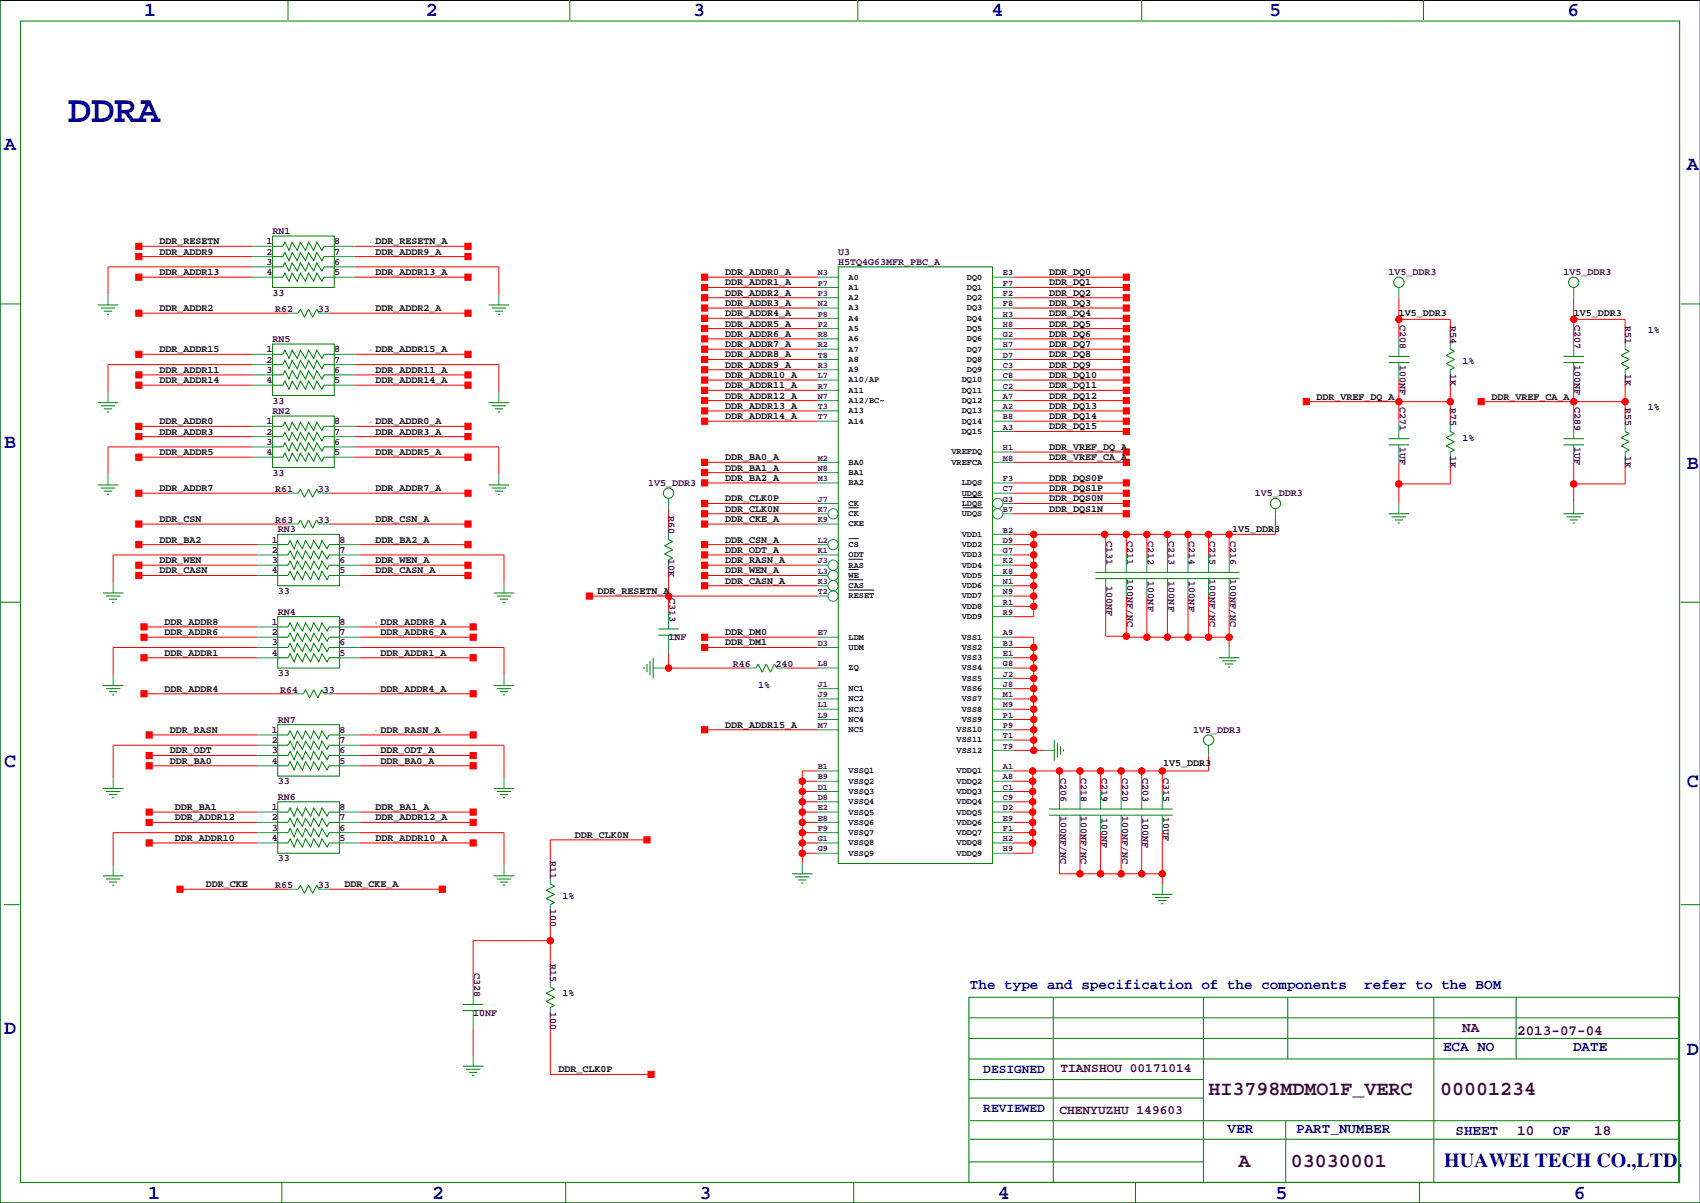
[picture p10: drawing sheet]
<svg xmlns="http://www.w3.org/2000/svg" width="420mm" height="297mm" viewBox="0 0 420 297" stroke-linecap="round" stroke-linejoin="round" font-family="sans-serif">
<defs><g id="words">
<text font-size="9.5" fill="#0000a0" x="16.8" y="30.2">DDRA</text>
<g font-size="4.9" fill="#0000a0">
<text x="35.6" y="3.9">1</text>
<text x="105.2" y="3.9">2</text>
<text x="171.2" y="3.9">3</text>
<text x="244.9" y="3.9">4</text>
<text x="313.4" y="3.9">5</text>
<text x="387.1" y="3.9">6</text>
<text x="1" y="36.9">A</text>
<text x="416.6" y="42">A</text>
<text x="1" y="110.6">B</text>
<text x="416.6" y="115.7">B</text>
<text x="1" y="189.3">C</text>
<text x="416.6" y="194.4">C</text>
<text x="1" y="255.4">D</text>
<text x="416.6" y="260.5">D</text>
<text x="356.6" y="288">HUAWEI TECH CO.,LTD.</text>
<text x="36.6" y="296">1</text>
<text x="106.7" y="296">2</text>
<text x="172.7" y="296">3</text>
<text x="246.4" y="296">4</text>
<text x="315" y="296">5</text>
<text x="388.6" y="296">6</text>
</g>
<g font-size="4.9" fill="#400040">
<text x="298.5" y="270.5">HI3798MDMO1F_VERC</text>
<text x="355.6" y="270.5">00001234</text>
<text x="305.9" y="288.3">A</text>
<text x="318.8" y="288.3">03030001</text>
</g>
<g font-size="3.5" fill="#0000a0">
<text x="239.5" y="244.2">The type and specification of the components</text>
<text x="336.9" y="244.2">refer to the BOM</text>
<text x="356.4" y="259.4">ECA NO</text>
<text x="388.5" y="259.4">DATE</text>
<text x="303.1" y="279.7">VER</text>
<text x="320.1" y="279.7">PART_NUMBER</text>
<text x="359.4" y="280.3">SHEET</text>
<text x="383.5" y="280.3">OF</text>
</g>
<g font-size="3.5" fill="#400040">
<text x="361.1" y="254.9">NA</text>
<text x="374.6" y="255.7">2013-07-04</text>
<text x="374.6" y="280.3">10</text>
<text x="393.7" y="280.3">18</text>
</g>
<g font-size="3.2" fill="#0000a0">
<text x="242.8" y="264.9">DESIGNED</text>
<text x="242.8" y="274.5">REVIEWED</text>
</g>
<g font-size="3.2" fill="#400040">
<text x="261.9" y="264.7">TIANSHOU 00171014</text>
<text x="261.6" y="275.1">CHENYUZHU 149603</text>
</g>
<g font-size="2.5" fill="#400040">
<text x="67.3" y="57.8">RN1</text>
<text x="65.8" y="60.3">1</text>
<text x="65.8" y="62.9">2</text>
<text x="65.8" y="65.4">3</text>
<text x="82.5" y="65.4">6</text>
<text x="82.5" y="62.9">7</text>
<text x="82.5" y="60.3">8</text>
<text x="207" y="62.9">U3</text>
<text x="207" y="65.4">H5TQ4G63MFR_PBC_A</text>
<text x="65.8" y="67.9">4</text>
<text x="82.5" y="67.9">5</text>
<text x="342.9" y="67.9">1V5_DDR3</text>
<text x="386.1" y="67.9">1V5_DDR3</text>
<text x="67.3" y="73">33</text>
<text x="67.9" y="77.1">R62</text>
<text x="78.5" y="77.1">33</text>
<text x="345.7" y="80.3" transform="rotate(90 345.7 80.3)">C208</text>
<text x="358.1" y="80.5" transform="rotate(90 358.1 80.5)">R54</text>
<text x="388.8" y="80.3" transform="rotate(90 388.8 80.3)">C207</text>
<text x="401.3" y="80.5" transform="rotate(90 401.3 80.5)">R51</text>
<text x="65.8" y="87">1</text>
<text x="65.8" y="89.5">2</text>
<text x="67.3" y="84.4">RN5</text>
<text x="82.5" y="89.5">7</text>
<text x="82.5" y="87">8</text>
<text x="65.8" y="92.1">3</text>
<text x="65.8" y="94.6">4</text>
<text x="82.5" y="94.6">5</text>
<text x="82.5" y="92.1">6</text>
<text x="345.7" y="90.2" transform="rotate(90 345.7 90.2)">100NF</text>
<text x="358.1" y="92.3" transform="rotate(90 358.1 92.3)">1K</text>
<text x="388.8" y="90.2" transform="rotate(90 388.8 90.2)">100NF</text>
<text x="401.3" y="92.3" transform="rotate(90 401.3 92.3)">1K</text>
<text x="67.3" y="99.7">33</text>
<text x="345.7" y="100.6" transform="rotate(90 345.7 100.6)">C271</text>
<text x="358.1" y="100.8" transform="rotate(90 358.1 100.8)">R75</text>
<text x="388.8" y="100.6" transform="rotate(90 388.8 100.6)">C289</text>
<text x="401.3" y="100.8" transform="rotate(90 401.3 100.8)">R55</text>
<text x="65.8" y="104.8">1</text>
<text x="65.8" y="107.3">2</text>
<text x="67.3" y="102.2">RN2</text>
<text x="82.5" y="107.3">7</text>
<text x="82.5" y="104.8">8</text>
<text x="65.8" y="109.8">3</text>
<text x="65.8" y="112.4">4</text>
<text x="82.5" y="112.4">5</text>
<text x="82.5" y="109.8">6</text>
<text x="345.7" y="110.3" transform="rotate(90 345.7 110.3)">1UF</text>
<text x="358.1" y="112.6" transform="rotate(90 358.1 112.6)">1K</text>
<text x="388.8" y="110.3" transform="rotate(90 388.8 110.3)">1UF</text>
<text x="401.3" y="112.6" transform="rotate(90 401.3 112.6)">1K</text>
<text x="67.3" y="117.5">33</text>
<text x="67.9" y="121.5">R61</text>
<text x="78.5" y="121.5">33</text>
<text x="160" y="120">1V5_DDR3</text>
<text x="309.9" y="122.5">1V5_DDR3</text>
<text x="67.9" y="129.1">R63</text>
<text x="68.6" y="131.4">RN3</text>
<text x="78.5" y="129.1">33</text>
<text x="165.1" y="127.5" transform="rotate(90 165.1 127.5)">R60</text>
<text x="67.1" y="134">1</text>
<text x="67.1" y="136.5">2</text>
<text x="83.8" y="136.5">7</text>
<text x="83.8" y="134">8</text>
<text x="273.3" y="133.6" transform="rotate(90 273.3 133.6)">C131</text>
<text x="278.4" y="133.6" transform="rotate(90 278.4 133.6)">C211</text>
<text x="283.4" y="133.6" transform="rotate(90 283.4 133.6)">C212</text>
<text x="288.5" y="133.6" transform="rotate(90 288.5 133.6)">C213</text>
<text x="293.6" y="133.6" transform="rotate(90 293.6 133.6)">C214</text>
<text x="298.7" y="133.6" transform="rotate(90 298.7 133.6)">C215</text>
<text x="303.8" y="133.6" transform="rotate(90 303.8 133.6)">C216</text>
<text x="67.1" y="139.1">3</text>
<text x="67.1" y="141.6">4</text>
<text x="83.8" y="141.6">5</text>
<text x="83.8" y="139.1">6</text>
<text x="165.1" y="138" transform="rotate(90 165.1 138)">10K</text>
<text x="278.4" y="142.9" transform="rotate(90 278.4 142.9)">100NF/NC</text>
<text x="283.4" y="143.6" transform="rotate(90 283.4 143.6)">100NF</text>
<text x="288.5" y="143.6" transform="rotate(90 288.5 143.6)">100NF</text>
<text x="293.6" y="143.6" transform="rotate(90 293.6 143.6)">100NF</text>
<text x="298.7" y="142.9" transform="rotate(90 298.7 142.9)">100NF/NC</text>
<text x="303.8" y="142.9" transform="rotate(90 303.8 142.9)">100NF/NC</text>
<text x="68.6" y="146.7">33</text>
<text x="165.3" y="147.6" transform="rotate(90 165.3 147.6)">C313</text>
<text x="273.3" y="144.6" transform="rotate(90 273.3 144.6)">100NF</text>
<text x="67.1" y="154.3">1</text>
<text x="68.6" y="151.8">RN4</text>
<text x="83.8" y="154.3">8</text>
<text x="67.1" y="156.8">2</text>
<text x="67.1" y="159.4">3</text>
<text x="67.1" y="161.9">4</text>
<text x="83.8" y="161.9">5</text>
<text x="83.8" y="159.4">6</text>
<text x="83.8" y="156.8">7</text>
<text x="165.1" y="158.1">1NF</text>
<text x="68.6" y="167">33</text>
<text x="181" y="164.7">R46</text>
<text x="191.5" y="164.7">240</text>
<text x="69.2" y="171.1">R64</text>
<text x="79.8" y="171.1">33</text>
<text x="68.6" y="178.4">RN7</text>
<text x="67.1" y="183.5">2</text>
<text x="67.1" y="181">1</text>
<text x="83.8" y="181">8</text>
<text x="83.8" y="183.5">7</text>
<text x="294.6" y="181">1V5_DDR3</text>
<text x="67.1" y="188.6">4</text>
<text x="67.1" y="186">3</text>
<text x="83.8" y="186">6</text>
<text x="83.8" y="188.6">5</text>
<text x="68.6" y="197.5">RN6</text>
<text x="68.6" y="193.7">33</text>
<text x="261.8" y="192.1" transform="rotate(90 261.8 192.1)">C206</text>
<text x="266.9" y="192.1" transform="rotate(90 266.9 192.1)">C218</text>
<text x="272" y="192.1" transform="rotate(90 272 192.1)">C219</text>
<text x="277.1" y="192.1" transform="rotate(90 277.1 192.1)">C220</text>
<text x="282.2" y="192.1" transform="rotate(90 282.2 192.1)">C203</text>
<text x="287.2" y="192.1" transform="rotate(90 287.2 192.1)">C315</text>
<text x="67.1" y="200">1</text>
<text x="67.1" y="202.6">2</text>
<text x="83.8" y="202.6">7</text>
<text x="83.8" y="200">8</text>
<text x="261.8" y="201.4" transform="rotate(90 261.8 201.4)">100NF/NC</text>
<text x="266.9" y="201.4" transform="rotate(90 266.9 201.4)">100NF/NC</text>
<text x="272" y="202" transform="rotate(90 272 202)">100NF</text>
<text x="277.1" y="201.4" transform="rotate(90 277.1 201.4)">100NF/NC</text>
<text x="282.2" y="202" transform="rotate(90 282.2 202)">100NF</text>
<text x="287.2" y="201.8" transform="rotate(90 287.2 201.8)">10UF</text>
<text x="67.1" y="205.1">3</text>
<text x="67.1" y="207.6">4</text>
<text x="83.8" y="207.6">5</text>
<text x="83.8" y="205.1">6</text>
<text x="68.6" y="212.7">33</text>
<text x="135.9" y="212.6" transform="rotate(90 135.9 212.6)">R11</text>
<text x="67.9" y="219.3">R65</text>
<text x="78.5" y="219.3">33</text>
<text x="135.9" y="224.4" transform="rotate(90 135.9 224.4)">100</text>
<text x="135.9" y="238" transform="rotate(90 135.9 238)">R15</text>
<text x="117.1" y="240.3" transform="rotate(90 117.1 240.3)">C328</text>
<text x="116.8" y="250.8">10NF</text>
<text x="135.9" y="249.8" transform="rotate(90 135.9 249.8)">100</text>
</g>
<g font-size="2.5">
<text x="39.4" y="62.9">DDR_ADDR9</text>
<text x="39.4" y="60.3">DDR_RESETN</text>
<text x="92.7" y="62.9">DDR_ADDR9_A</text>
<text x="92.7" y="60.3">DDR_RESETN_A</text>
<text x="39.4" y="67.9">DDR_ADDR13</text>
<text x="92.7" y="67.9">DDR_ADDR13_A</text>
<text x="179.1" y="70.5">DDR_ADDR1_A</text>
<text x="179.1" y="67.9">DDR_ADDR0_A</text>
<text x="259.1" y="70.5">DDR_DQ1</text>
<text x="259.1" y="67.9">DDR_DQ0</text>
<text x="39.4" y="76.8">DDR_ADDR2</text>
<text x="92.7" y="76.8">DDR_ADDR2_A</text>
<text x="179.1" y="75.6">DDR_ADDR3_A</text>
<text x="179.1" y="73">DDR_ADDR2_A</text>
<text x="259.1" y="73">DDR_DQ2</text>
<text x="259.1" y="75.6">DDR_DQ3</text>
<text x="179.1" y="78.1">DDR_ADDR4_A</text>
<text x="179.1" y="80.6">DDR_ADDR5_A</text>
<text x="179.1" y="83.2">DDR_ADDR6_A</text>
<text x="259.1" y="83.2">DDR_DQ6</text>
<text x="259.1" y="80.6">DDR_DQ5</text>
<text x="259.1" y="78.1">DDR_DQ4</text>
<text x="345.4" y="78.1">1V5_DDR3</text>
<text x="388.6" y="78.1">1V5_DDR3</text>
<text x="39.4" y="87">DDR_ADDR15</text>
<text x="92.7" y="87">DDR_ADDR15_A</text>
<text x="179.1" y="85.7">DDR_ADDR7_A</text>
<text x="179.1" y="88.3">DDR_ADDR8_A</text>
<text x="259.1" y="88.3">DDR_DQ8</text>
<text x="259.1" y="85.7">DDR_DQ7</text>
<text x="39.4" y="92.1">DDR_ADDR11</text>
<text x="39.4" y="94.6">DDR_ADDR14</text>
<text x="92.7" y="92.1">DDR_ADDR11_A</text>
<text x="92.7" y="94.6">DDR_ADDR14_A</text>
<text x="179.1" y="95.9">DDR_ADDR11_A</text>
<text x="179.1" y="90.8">DDR_ADDR9_A</text>
<text x="179.1" y="93.3">DDR_ADDR10_A</text>
<text x="259.1" y="90.8">DDR_DQ9</text>
<text x="259.1" y="93.3">DDR_DQ10</text>
<text x="259.1" y="95.9">DDR_DQ11</text>
<text x="179.1" y="98.4">DDR_ADDR12_A</text>
<text x="179.1" y="101">DDR_ADDR13_A</text>
<text x="259.1" y="98.4">DDR_DQ12</text>
<text x="259.1" y="101">DDR_DQ13</text>
<text x="325.1" y="98.7">DDR_VREF_DQ_A</text>
<text x="368.3" y="98.7">DDR_VREF_CA_A</text>
<text x="39.4" y="107.3">DDR_ADDR3</text>
<text x="39.4" y="104.8">DDR_ADDR0</text>
<text x="92.7" y="107.3">DDR_ADDR3_A</text>
<text x="92.7" y="104.8">DDR_ADDR0_A</text>
<text x="179.1" y="103.5">DDR_ADDR14_A</text>
<text x="259.1" y="103.5">DDR_DQ14</text>
<text x="259.1" y="106">DDR_DQ15</text>
<text x="39.4" y="112.4">DDR_ADDR5</text>
<text x="92.7" y="112.4">DDR_ADDR5_A</text>
<text x="179.1" y="113.7">DDR_BA0_A</text>
<text x="259.1" y="111.1">DDR_VREF_DQ_A</text>
<text x="259.1" y="113.7">DDR_VREF_CA_A</text>
<text x="179.1" y="116.2">DDR_BA1_A</text>
<text x="179.1" y="118.7">DDR_BA2_A</text>
<text x="259.1" y="118.7">DDR_DQS0P</text>
<text x="39.4" y="121.3">DDR_ADDR7</text>
<text x="92.7" y="121.3">DDR_ADDR7_A</text>
<text x="179.1" y="123.8">DDR_CLK0P</text>
<text x="259.1" y="123.8">DDR_DQS0N</text>
<text x="259.1" y="121.3">DDR_DQS1P</text>
<text x="39.4" y="128.9">DDR_CSN</text>
<text x="92.7" y="128.9">DDR_CSN_A</text>
<text x="179.1" y="128.9">DDR_CKE_A</text>
<text x="179.1" y="126.4">DDR_CLK0N</text>
<text x="259.1" y="126.4">DDR_DQS1N</text>
<text x="304.3" y="131.4">1V5_DDR3</text>
<text x="39.4" y="134">DDR_BA2</text>
<text x="92.7" y="134">DDR_BA2_A</text>
<text x="179.1" y="136.5">DDR_ODT_A</text>
<text x="179.1" y="134">DDR_CSN_A</text>
<text x="39.4" y="141.6">DDR_CASN</text>
<text x="39.4" y="139.1">DDR_WEN</text>
<text x="92.7" y="141.6">DDR_CASN_A</text>
<text x="92.7" y="139.1">DDR_WEN_A</text>
<text x="179.1" y="139.1">DDR_RASN_A</text>
<text x="179.1" y="141.6">DDR_WEN_A</text>
<text x="147.6" y="146.7">DDR_RESETN_A</text>
<text x="179.1" y="144.1">DDR_CASN_A</text>
<text x="40.6" y="154.3">DDR_ADDR8</text>
<text x="94" y="154.3">DDR_ADDR8_A</text>
<text x="40.6" y="156.8">DDR_ADDR6</text>
<text x="40.6" y="161.9">DDR_ADDR1</text>
<text x="94" y="156.8">DDR_ADDR6_A</text>
<text x="94" y="161.9">DDR_ADDR1_A</text>
<text x="179.1" y="156.8">DDR_DM0</text>
<text x="179.1" y="159.4">DDR_DM1</text>
<text x="40.6" y="170.8">DDR_ADDR4</text>
<text x="94" y="170.8">DDR_ADDR4_A</text>
<text x="179.1" y="179.7">DDR_ADDR15_A</text>
<text x="41.9" y="181">DDR_RASN</text>
<text x="94" y="181">DDR_RASN_A</text>
<text x="41.9" y="186">DDR_ODT</text>
<text x="41.9" y="188.6">DDR_BA0</text>
<text x="94" y="186">DDR_ODT_A</text>
<text x="94" y="188.6">DDR_BA0_A</text>
<text x="287.3" y="189.1">1V5_DDR3</text>
<text x="43.2" y="202.6">DDR_ADDR12</text>
<text x="43.2" y="200">DDR_BA1</text>
<text x="92.7" y="202.6">DDR_ADDR12_A</text>
<text x="92.7" y="200">DDR_BA1_A</text>
<text x="43.2" y="207.6">DDR_ADDR10</text>
<text x="92.7" y="207.6">DDR_ADDR10_A</text>
<text x="142" y="206.9">DDR_CLK0N</text>
<text x="50.8" y="219.1">DDR_CKE</text>
<text x="85.1" y="219.1">DDR_CKE_A</text>
<text x="137.9" y="264.8">DDR_CLK0P</text>
</g>
<g font-size="2.5" fill="#0000a0">
<text x="406.9" y="82.2">1%</text>
<text x="361.2" y="89.8">1%</text>
<text x="406.9" y="101.2">1%</text>
<text x="361.2" y="108.8">1%</text>
<text x="187.2" y="169.8">1%</text>
<text x="138.9" y="221.9">1%</text>
<text x="138.9" y="246">1%</text>
</g>
<g font-size="2.1" fill="#400040">
<text x="201.9" y="70.5">P7</text>
<text x="201.9" y="68">N3</text>
<text x="247.6" y="70.5">F7</text>
<text x="247.6" y="68">E3</text>
<text x="201.9" y="75.6">N2</text>
<text x="201.9" y="73.1">P3</text>
<text x="247.6" y="75.6">F8</text>
<text x="247.6" y="73.1">F2</text>
<text x="201.9" y="83.2">R8</text>
<text x="201.9" y="80.7">P2</text>
<text x="201.9" y="78.2">P8</text>
<text x="247.6" y="83.2">G2</text>
<text x="247.6" y="80.7">H8</text>
<text x="247.6" y="78.2">H3</text>
<text x="201.9" y="88.3">T8</text>
<text x="201.9" y="85.8">R2</text>
<text x="247.6" y="88.3">D7</text>
<text x="247.6" y="85.8">H7</text>
<text x="201.9" y="95.9">R7</text>
<text x="201.9" y="93.4">L7</text>
<text x="201.9" y="90.9">R3</text>
<text x="247.6" y="95.9">C2</text>
<text x="247.6" y="93.4">C8</text>
<text x="247.6" y="90.9">C3</text>
<text x="201.9" y="98.5">N7</text>
<text x="201.9" y="101">T3</text>
<text x="247.6" y="101">A2</text>
<text x="247.6" y="98.5">A7</text>
<text x="201.9" y="103.6">T7</text>
<text x="247.6" y="103.6">B8</text>
<text x="247.6" y="106.1">A3</text>
<text x="201.9" y="113.7">M2</text>
<text x="247.6" y="111.2">H1</text>
<text x="247.6" y="113.7">M8</text>
<text x="201.9" y="118.8">M3</text>
<text x="201.9" y="116.3">N8</text>
<text x="247.6" y="118.8">F3</text>
<text x="201.9" y="123.9">J7</text>
<text x="247.6" y="121.3">C7</text>
<text x="247.6" y="123.9">G3</text>
<text x="201.9" y="126.4">K7</text>
<text x="201.9" y="129">K9</text>
<text x="247.6" y="131.5">B2</text>
<text x="247.6" y="126.4">B7</text>
<text x="201.9" y="134">L2</text>
<text x="201.9" y="136.6">K1</text>
<text x="247.6" y="136.6">G7</text>
<text x="247.6" y="134">D9</text>
<text x="201.9" y="139.1">J3</text>
<text x="201.9" y="141.7">L3</text>
<text x="247.6" y="141.7">K8</text>
<text x="247.6" y="139.1">K2</text>
<text x="201.9" y="144.2">K3</text>
<text x="201.9" y="146.7">T2</text>
<text x="247.6" y="149.3">R1</text>
<text x="247.6" y="146.7">N9</text>
<text x="247.6" y="144.2">N1</text>
<text x="247.6" y="151.8">R9</text>
<text x="201.9" y="156.9">E7</text>
<text x="201.9" y="159.4">D3</text>
<text x="247.6" y="162">E1</text>
<text x="247.6" y="159.4">B3</text>
<text x="247.6" y="156.9">A9</text>
<text x="201.9" y="164.5">L8</text>
<text x="247.6" y="167.1">J2</text>
<text x="247.6" y="164.5">G8</text>
<text x="201.9" y="172.1">J9</text>
<text x="201.9" y="169.6">J1</text>
<text x="247.6" y="172.1">M1</text>
<text x="247.6" y="169.6">J8</text>
<text x="201.9" y="177.2">L9</text>
<text x="201.9" y="174.7">L1</text>
<text x="201.9" y="179.8">M7</text>
<text x="247.6" y="179.8">P9</text>
<text x="247.6" y="177.2">P1</text>
<text x="247.6" y="174.7">M9</text>
<text x="247.6" y="184.8">T9</text>
<text x="247.6" y="182.3">T1</text>
<text x="201.9" y="189.9">B1</text>
<text x="247.6" y="189.9">A1</text>
<text x="201.9" y="197.5">D8</text>
<text x="201.9" y="195">D1</text>
<text x="201.9" y="192.5">B9</text>
<text x="247.6" y="197.5">C9</text>
<text x="247.6" y="195">C1</text>
<text x="247.6" y="192.5">A8</text>
<text x="201.9" y="202.6">E8</text>
<text x="201.9" y="200.1">E2</text>
<text x="247.6" y="202.6">E9</text>
<text x="247.6" y="200.1">D2</text>
<text x="201.9" y="207.7">G1</text>
<text x="201.9" y="205.2">F9</text>
<text x="247.6" y="207.7">H2</text>
<text x="247.6" y="205.2">F1</text>
<text x="201.9" y="210.2">G9</text>
<text x="247.6" y="210.2">H9</text>
</g>
<g font-size="2.1">
<text x="209.5" y="71.6">A1</text>
<text x="209.5" y="69">A0</text>
<text x="238.8" y="71.6">DQ1</text>
<text x="238.8" y="69">DQ0</text>
<text x="209.5" y="76.7">A3</text>
<text x="209.5" y="74.1">A2</text>
<text x="238.8" y="76.7">DQ3</text>
<text x="238.8" y="74.1">DQ2</text>
<text x="209.5" y="81.7">A5</text>
<text x="209.5" y="79.2">A4</text>
<text x="238.8" y="81.7">DQ5</text>
<text x="238.8" y="79.2">DQ4</text>
<text x="209.5" y="89.4">A8</text>
<text x="209.5" y="86.8">A7</text>
<text x="209.5" y="84.3">A6</text>
<text x="238.8" y="89.4">DQ8</text>
<text x="238.8" y="86.8">DQ7</text>
<text x="238.8" y="84.3">DQ6</text>
<text x="209.5" y="94.4">A10/AP</text>
<text x="209.5" y="91.9">A9</text>
<text x="237.5" y="94.4">DQ10</text>
<text x="238.8" y="91.9">DQ9</text>
<text x="209.5" y="99.5">A12/BC~</text>
<text x="209.5" y="97">A11</text>
<text x="237.5" y="99.5">DQ12</text>
<text x="237.5" y="97">DQ11</text>
<text x="209.5" y="102.1">A13</text>
<text x="209.5" y="104.6">A14</text>
<text x="237.5" y="104.6">DQ14</text>
<text x="237.5" y="102.1">DQ13</text>
<text x="237.5" y="107.1">DQ15</text>
<text x="235" y="112.2">VREFDQ</text>
<text x="209.5" y="119.8">BA2</text>
<text x="209.5" y="117.3">BA1</text>
<text x="209.5" y="114.8">BA0</text>
<text x="235" y="114.8">VREFCA</text>
<text x="237.5" y="119.8">LDQS</text>
<text x="209.5" y="124.9">CK</text>
<text x="237.5" y="122.4">UDQS</text>
<text x="237.5" y="124.9">LDQS</text>
<text x="209.5" y="127.5">CK</text>
<text x="209.5" y="130">CKE</text>
<text x="237.5" y="127.5">UDQS</text>
<text x="209.5" y="135.1">CS</text>
<text x="209.5" y="137.6">ODT</text>
<text x="237.5" y="137.6">VDD3</text>
<text x="237.5" y="135.1">VDD2</text>
<text x="237.5" y="132.5">VDD1</text>
<text x="209.5" y="140.2">RAS</text>
<text x="209.5" y="142.7">WE</text>
<text x="237.5" y="142.7">VDD5</text>
<text x="237.5" y="140.2">VDD4</text>
<text x="209.5" y="145.2">CAS</text>
<text x="209.5" y="147.8">RESET</text>
<text x="237.5" y="147.8">VDD7</text>
<text x="237.5" y="145.2">VDD6</text>
<text x="237.5" y="152.9">VDD9</text>
<text x="237.5" y="150.3">VDD8</text>
<text x="209.5" y="157.9">LDM</text>
<text x="209.5" y="160.5">UDM</text>
<text x="237.5" y="160.5">VSS2</text>
<text x="237.5" y="157.9">VSS1</text>
<text x="209.5" y="165.6">ZQ</text>
<text x="237.5" y="165.6">VSS4</text>
<text x="237.5" y="163">VSS3</text>
<text x="209.5" y="173.2">NC2</text>
<text x="209.5" y="170.6">NC1</text>
<text x="237.5" y="173.2">VSS7</text>
<text x="237.5" y="170.6">VSS6</text>
<text x="237.5" y="168.1">VSS5</text>
<text x="209.5" y="178.3">NC4</text>
<text x="209.5" y="175.7">NC3</text>
<text x="237.5" y="178.3">VSS9</text>
<text x="237.5" y="175.7">VSS8</text>
<text x="209.5" y="180.8">NC5</text>
<text x="236.2" y="185.9">VSS12</text>
<text x="236.2" y="183.3">VSS11</text>
<text x="236.2" y="180.8">VSS10</text>
<text x="209.5" y="191">VSSQ1</text>
<text x="236.2" y="191">VDDQ1</text>
<text x="209.5" y="196">VSSQ3</text>
<text x="209.5" y="193.5">VSSQ2</text>
<text x="236.2" y="196">VDDQ3</text>
<text x="236.2" y="193.5">VDDQ2</text>
<text x="209.5" y="203.7">VSSQ6</text>
<text x="209.5" y="201.1">VSSQ5</text>
<text x="209.5" y="198.6">VSSQ4</text>
<text x="236.2" y="203.7">VDDQ6</text>
<text x="236.2" y="201.1">VDDQ5</text>
<text x="236.2" y="198.6">VDDQ4</text>
<text x="209.5" y="208.7">VSSQ8</text>
<text x="209.5" y="206.2">VSSQ7</text>
<text x="236.2" y="208.7">VDDQ8</text>
<text x="236.2" y="206.2">VDDQ7</text>
<text x="209.5" y="211.3">VSSQ9</text>
<text x="236.2" y="211.3">VDDQ9</text>
</g>
</g></defs>
<path d="M419.9 .1h-419.9v296.9h419.9M209.5 125.4h2.5M209.5 133h2.5M209.5 138.1h3.6M237.7 125.4h5M237.7 122.8h5M209.5 143.2h3.6M209.5 140.6h2.5M209.5 145.7h6.4" fill="none" stroke="#000" stroke-width=".25"/>
<g fill="none" stroke="#008080" stroke-width=".25">
<path d="M26.7 72.8v2.5M62.2 60.8h5.1M62.2 63.4h5.1M62.2 65.9h5.1M62.2 68.4h5.1M71.1 77.3h2.6M78.7 77.3h2.6M82.5 60.8h5.1M82.5 63.4h5.1M82.5 65.9h5.1M82.5 68.4h5.1M123.2 72.8v2.5"/>
<path d="M201.9 68.4h5.1M201.9 78.6h5.1M201.9 76.1h5.1M201.9 73.5h5.1M201.9 71h5.1M245.1 68.4h5.1M245.1 78.6h5.1M245.1 76.1h5.1M245.1 73.5h5.1M245.1 71h5.1M345.4 71v2.5M388.6 71v2.5"/>
<path d="M26.7 96.9v2.5M62.2 87.5h5.1M62.2 90h5.1M62.2 92.6h5.1M62.2 95.1h5.1M82.5 87.5h5.1M82.5 90h5.1M82.5 92.6h5.1M82.5 95.1h5.1M123.2 96.9v2.5M201.9 98.9h5.1M201.9 96.4h5.1"/>
<path d="M201.9 93.8h5.1M201.9 91.3h5.1M201.9 88.8h5.1M201.9 86.2h5.1M201.9 83.7h5.1M201.9 81.1h5.1M245.1 98.9h5.1M245.1 96.4h5.1M245.1 93.8h5.1M245.1 91.3h5.1M245.1 88.8h5.1M245.1 86.2h5.1"/>
<path d="M245.1 83.7h5.1M245.1 81.1h5.1M345.4 83.7v4.3M345.4 89.5v4.3M358.1 83.7v2.5M358.1 91.3v2.5M388.6 83.7v4.3M388.6 89.5v4.3M401.3 83.7v2.5M401.3 91.3v2.5M26.7 117.2v2.5M62.2 105.3h5.1"/>
<path d="M62.2 107.8h5.1M62.2 110.3h5.1M62.2 112.9h5.1M82.5 105.3h5.1M82.5 107.8h5.1M82.5 110.3h5.1M82.5 112.9h5.1M123.2 117.2v2.5M201.9 104h5.1M201.9 101.5h5.1M201.9 119.2h5.1M201.9 116.7h5.1"/>
<path d="M201.9 114.2h5.1M245.1 104h5.1M245.1 101.5h5.1M245.1 119.2h5.1M245.1 114.2h5.1M245.1 106.5h5.1M245.1 111.6h5.1M345.4 104v4.3M345.4 109.8v4.4M358.1 104v2.5M358.1 111.6v2.6M388.6 104v4.3"/>
<path d="M388.6 109.8v4.4M401.3 104v2.5M401.3 111.6v2.6M63.5 139.6h5.1M63.5 137h5.1M63.5 134.5h5.1M71.1 129.4h2.6M71.1 121.8h2.6M78.7 129.4h2.6M78.7 121.8h2.6M83.8 139.6h5.1M83.8 137h5.1"/>
<path d="M83.8 134.5h5.1M165.1 123v2.6M165.1 130.7v2.5M165.1 138.3v2.5M201.9 129.4h5.1M201.9 139.6h2.6M201.9 137h5.1M201.9 134.5h2.6M201.9 126.9h2.6M201.9 124.3h5.1M245.1 139.6h5.1M245.1 137h5.1"/>
<path d="M245.1 134.5h5.1M245.1 131.9h5.1M245.1 121.8h5.1M247.6 126.9h2.6M247.6 124.3h2.6M273 137v4.3M278.1 137v4.3M283.2 137v4.3M288.3 137v4.3M293.4 137v4.3M298.4 137v4.3M303.5 137v4.3"/>
<path d="M315 125.6v2.5M345.4 124.3v2.6M388.6 124.3v2.6M27.9 143.9v2.5M63.5 159.9h5.1M63.5 157.3h5.1M63.5 142.1h5.1M63.5 154.8h5.1M83.8 159.9h5.1M83.8 157.3h5.1M83.8 142.1h5.1M83.8 154.8h5.1"/>
<path d="M124.5 143.9v2.5M165.1 151v4.3M165.1 156.8v4.3M201.9 159.9h5.1M201.9 157.3h5.1M201.9 147.2h2.6M201.9 144.6h2.6M201.9 142.1h2.6M245.1 159.9h5.1M245.1 157.3h5.1M245.1 152.3h5.1M245.1 149.7h5.1"/>
<path d="M245.1 147.2h5.1M245.1 144.6h5.1M245.1 142.1h5.1M273 142.9v4.3M278.1 142.9v4.3M283.2 142.9v4.3M288.3 142.9v4.3M293.4 142.9v4.3M298.4 142.9v4.3M303.5 142.9v4.3M303.5 159.9v2.5M27.9 166.7v2.6"/>
<path d="M63.5 162.4h5.1M72.4 171.3h2.5M80 171.3h2.5M83.8 162.4h5.1M124.5 166.7v2.6M161.3 165h2.5M184.1 165h2.6M191.8 165h2.5M201.9 165h5.1M201.9 177.7h5.1M201.9 175.1h5.1M201.9 172.6h5.1"/>
<path d="M201.9 170h5.1M245.1 165h5.1M245.1 177.7h5.1M245.1 175.1h5.1M245.1 172.6h5.1M245.1 170h5.1M245.1 167.5h5.1M245.1 162.4h5.1M27.9 192.1v2.6M63.5 181.5h5.1M63.5 184h5.1M63.5 186.5h5.1"/>
<path d="M63.5 189.1h5.1M83.8 181.5h5.1M83.8 184h5.1M83.8 186.5h5.1M83.8 189.1h5.1M124.5 192.1v2.6M201.9 198h5.1M201.9 195.4h5.1M201.9 192.9h5.1M201.9 190.4h5.1M201.9 180.2h5.1M245.1 185.3h5.1"/>
<path d="M245.1 198h5.1M245.1 195.4h5.1M245.1 192.9h5.1M245.1 190.4h5.1M245.1 182.7h5.1M245.1 180.2h5.1M257.8 185.3h2.5M261.6 195.4v4.4M266.7 195.4v4.4M271.8 195.4v4.4M276.9 195.4v4.4M281.9 195.4v4.4"/>
<path d="M287 195.4v4.4M298.4 184v2.5M27.9 213.7v2.6M63.5 208.1h5.1M63.5 205.6h5.1M63.5 203.1h5.1M63.5 200.5h5.1M71.1 219.6h2.6M78.7 219.6h2.6M83.8 208.1h5.1M83.8 205.6h5.1M83.8 203.1h5.1"/>
<path d="M83.8 200.5h5.1M124.5 213.7v2.6M135.9 215.8v2.5M198.1 213.2v2.6M201.9 210.7h5.1M201.9 208.1h5.1M201.9 205.6h5.1M201.9 203.1h5.1M201.9 200.5h5.1M245.1 210.7h5.1M245.1 208.1h5.1M245.1 205.6h5.1"/>
<path d="M245.1 203.1h5.1M245.1 200.5h5.1M261.6 201.3v4.3M266.7 201.3v4.3M271.8 201.3v4.3M276.9 201.3v4.3M281.9 201.3v4.3M287 201.3v4.3M287 218.3v2.5M135.9 223.4v2.5M116.8 243.7v4.3M116.8 249.5v4.4"/>
<path d="M135.9 241.2v2.5M135.9 248.8v2.5M116.8 260.7v2.6"/>
<circle cx="205.7" cy="139.6" r="1.27"/>
<circle cx="205.7" cy="126.9" r="1.27"/>
<circle cx="205.7" cy="134.5" r="1.27"/>
<circle cx="246.4" cy="126.9" r="1.27"/>
<circle cx="246.4" cy="124.3" r="1.27"/>
<circle cx="205.7" cy="144.6" r="1.27"/>
<circle cx="205.7" cy="147.2" r="1.27"/>
<circle cx="205.7" cy="142.1" r="1.27"/>
</g>
<g fill="none" stroke="#008000" stroke-width=".25">
<path d="M0 -.1v297.1h419.9M71.1 0v4.9M140.7 0v4.9M211.8 0v4.9M281.9 0v4.9M351.5 0v4.9M5.1 5.2h409.7v286.8h-409.7zM67.3 58.3h15.2v12.7h-15.2zM91.4 59.8h.1M0 75h5.1M24.1 75.3h5.1M24.9 76.1h3.5"/>
<path d="M25.7 76.8h2M26.4 77.6h.5M67.3 68.4h2.5l.6-1 1 2.1 .7-2.1 1.3 2.1 .8-2.1 1.2 2.1 .8-2.1 1.3 2.1 .7-2.1 1.3 2.1 .5-1.1h2.5M67.3 65.9h2.5l.6-1 1 2 .7-2 1.3 2 .8-2 1.2 2 .8-2 1.3 2 .7-2 1.3 2 .5-1h2.5M67.3 63.4h2.5l.6-1.1 1 2.1 .7-2.1 1.3 2.1 .8-2.1 1.2 2.1 .8-2.1 1.3 2.1 .7-2.1 1.3 2.1 .5-1h2.5M67.3 60.8h2.5l.6-1 1 2 .7-2 1.3 2 .8-2 1.2 2 .8-2 1.3 2 .7-2 1.3 2 .5-1h2.5M73.7 77.3l.5-1 1 2 1-2 1 2 1-2 .5 1M120.6 75.3h5.1M121.4 76.1h3.6M122.2 76.8h2M122.9 77.6h.5M207 65.9h38.1v147.3h-38.1z"/>
<path d="M415 75h4.9M24.1 99.4h5.1M67.3 84.9h15.2v12.7h-15.2zM67.3 95.1h2.5l.6-1 1 2 .7-2 1.3 2 .8-2 1.2 2 .8-2 1.3 2 .7-2 1.3 2 .5-1h2.5M67.3 92.6h2.5l.6-1 1 2 .7-2 1.3 2 .8-2 1.2 2 .8-2 1.3 2 .7-2 1.3 2 .5-1h2.5M67.3 90h2.5l.6-1 1 2 .7-2 1.3 2 .8-2 1.2 2 .8-2 1.3 2 .7-2 1.3 2 .5-1h2.5M67.3 87.5h2.5l.6-1 1 2 .7-2 1.3 2 .8-2 1.2 2 .8-2 1.3 2 .7-2 1.3 2 .5-1h2.5M91.4 86.5h.1M120.6 99.4h5.1M342.9 88h5.1M342.9 89.5h5.1M358.1 86.2l1.1 .5-2.1 1 2.1 1.1-2.1 1 2.1 1-1.1 .5"/>
<path d="M386.1 88h5.1M386.1 89.5h5.1M401.3 86.2l1 .5-2 1 2 1.1-2 1 2 1-1 .5M24.1 119.7h5.1M24.9 100.2h3.5M25.7 101h2M26.4 101.7h.5M67.3 102.7h15.2v12.7h-15.2zM67.3 112.9h2.5l.6-1 1 2 .7-2 1.3 2 .8-2 1.2 2 .8-2 1.3 2 .7-2 1.3 2 .5-1h2.5M67.3 110.3h2.5l.6-1 1 2.1 .7-2.1 1.3 2.1 .8-2.1 1.2 2.1 .8-2.1 1.3 2.1 .7-2.1 1.3 2.1 .5-1.1h2.5M67.3 107.8h2.5l.6-1 1 2 .7-2 1.3 2 .8-2 1.2 2 .8-2 1.3 2 .7-2 1.3 2 .5-1h2.5M67.3 105.3h2.5l.6-1 1 2 .7-2 1.3 2 .8-2 1.2 2 .8-2 1.3 2 .7-2 1.3 2 .5-1h2.5"/>
<path d="M91.4 104.3h.1M120.6 119.7h5.1M121.4 100.2h3.6M122.2 101h2M122.9 101.7h.5M342.9 108.3h5.1M342.9 109.8h5.1M358.1 106.5l1.1 .5-2.1 1.1 2.1 1-2.1 1 2.1 1-1.1 .5M386.1 108.3h5.1M386.1 109.8h5.1M401.3 106.5l1 .5-2 1.1 2 1-2 1 2 1-1 .5M24.9 120.5h3.5"/>
<path d="M25.7 121.3h2M26.4 122h.5M68.6 131.9h15.2v12.7h-15.2zM68.6 139.6h2.5l.5-1.1 1 2.1 .8-2.1 1.3 2.1 .7-2.1 1.3 2.1 .8-2.1 1.2 2.1 .8-2.1 1.3 2.1 .5-1h2.5M68.6 137h2.5l.5-1 1 2 .8-2 1.3 2 .7-2 1.3 2 .8-2 1.2 2 .8-2 1.3 2 .5-1h2.5M68.6 134.5h2.5l.5-1 1 2 .8-2 1.3 2 .7-2 1.3 2 .8-2 1.2 2 .8-2 1.3 2 .5-1h2.5M73.7 129.4l.5-1 1 2 1-2 1 2 1-2 .5 1M73.7 121.8l.5-1 1 2 1-2 1 2 1-2 .5 1M92.7 133.5h.1M121.4 120.5h3.6M122.2 121.3h2M122.9 122h.5"/>
<path d="M165.1 133.2l1 .5-2 1 2 1-2 1.1 2 1-1 .5M342.9 126.9h5.1M343.7 127.6h3.5M344.4 128.4h2.1M345.2 129.1h.5M386.1 126.9h5.1M386.8 127.6h3.6M387.6 128.4h2M388.4 129.1h.5M0 148.7h5.1M25.4 146.4h5.1M26.2 147.2h3.5"/>
<path d="M26.9 147.9h2.1M27.7 148.7h.5M68.6 152.3h15.2v12.7h-15.2zM68.6 142.1h2.5l.5-1 1 2 .8-2 1.3 2 .7-2 1.3 2 .8-2 1.2 2 .8-2 1.3 2 .5-1h2.5M68.6 159.9h2.5l.5-1 1 2 .8-2 1.3 2 .7-2 1.3 2 .8-2 1.2 2 .8-2 1.3 2 .5-1h2.5M68.6 157.3h2.5l.5-1 1 2.1 .8-2.1 1.3 2.1 .7-2.1 1.3 2.1 .8-2.1 1.2 2.1 .8-2.1 1.3 2.1 .5-1.1h2.5M68.6 154.8h2.5l.5-1 1 2 .8-2 1.3 2 .7-2 1.3 2 .8-2 1.2 2 .8-2 1.3 2 .5-1h2.5M92.7 153.8h.1M121.9 146.4h5.1M122.7 147.2h3.5M123.4 147.9h2.1M124.2 148.7h.5"/>
<path d="M162.6 155.3h5M162.6 156.8h5M270.5 141.3h35.6M270.5 142.9h35.6M415 148.7h4.9M25.4 169.3h5.1M26.2 170h3.5M26.9 170.8h2.1M27.7 171.6h.5M68.6 178.9h15.2v12.7h-15.2zM68.6 162.4h2.5l.5-1 1 2 .8-2 1.3 2 .7-2 1.3 2 .8-2 1.2 2 .8-2 1.3 2 .5-1h2.5M74.9 171.3l.5-1 1.1 2 1-2 1 2 1-2 .5 1"/>
<path d="M121.9 169.3h5.1M122.7 170h3.5M123.4 170.8h2.1M124.2 171.6h.5M159 164.7v.5M159.8 163.9v2.1M160.5 163.2v3.5M161.3 162.4v5.1M186.7 165l.5-1.1 1 2.1 1-2.1 1 2.1 1.1-2.1 .5 1.1M301 162.4h5.1M301.8 163.2h3.5M302.5 163.9h2"/>
<path d="M303.3 164.7h.5M25.4 194.7h5.1M26.2 195.4h3.5M26.9 196.2h2.1M27.7 197h.5M68.6 198h15.2v12.7h-15.2zM68.6 189.1h2.5l.5-1 1 2 .8-2 1.3 2 .7-2 1.3 2 .8-2 1.2 2 .8-2 1.3 2 .5-1h2.5M68.6 186.5h2.5l.5-1 1 2.1 .8-2.1 1.3 2.1 .7-2.1 1.3 2.1 .8-2.1 1.2 2.1 .8-2.1 1.3 2.1 .5-1.1h2.5M68.6 184h2.5l.5-1 1 2 .8-2 1.3 2 .7-2 1.3 2 .8-2 1.2 2 .8-2 1.3 2 .5-1h2.5M68.6 181.5h2.5l.5-1 1 2 .8-2 1.3 2 .7-2 1.3 2 .8-2 1.2 2 .8-2 1.3 2 .5-1h2.5M92.7 180.5h.1M92.7 199.5h.1"/>
<path d="M121.9 194.7h5.1M122.7 195.4h3.5M123.4 196.2h2.1M124.2 197h.5M259.1 199.8h30.5M260.3 182.7v5.1M261.1 183.5v3.6M261.9 184.3v2M262.6 185v.5M25.4 216.3h5.1M26.2 217h3.5M26.9 217.8h2.1"/>
<path d="M27.7 218.6h.5M68.6 208.1h2.5l.5-1 1 2.1 .8-2.1 1.3 2.1 .7-2.1 1.3 2.1 .8-2.1 1.2 2.1 .8-2.1 1.3 2.1 .5-1.1h2.5M68.6 205.6h2.5l.5-1 1 2 .8-2 1.3 2 .7-2 1.3 2 .8-2 1.2 2 .8-2 1.3 2 .5-1h2.5M68.6 203.1h2.5l.5-1.1 1 2.1 .8-2.1 1.3 2.1 .7-2.1 1.3 2.1 .8-2.1 1.2 2.1 .8-2.1 1.3 2.1 .5-1h2.5M68.6 200.5h2.5l.5-1 1 2 .8-2 1.3 2 .7-2 1.3 2 .8-2 1.2 2 .8-2 1.3 2 .5-1h2.5M73.7 219.6l.5-1 1 2 1-2 1 2 1-2 .5 1M121.9 216.3h5.1M122.7 217h3.5M123.4 217.8h2.1M124.2 218.6h.5M135.9 218.3l1 .5-2 1 2 1-2 1.1 2 1-1 .5M195.6 215.8h5.1"/>
<path d="M196.3 216.5h3.6M197.1 217.3h2M197.9 218h.5M259.1 201.3h30.5M1 223.4h3.8M284.5 220.8h5.1M285.2 221.6h3.6M286 222.4h2M286.8 223.1h.5M415 223.4h4.9M114.3 248h5.1M114.3 249.5h5.1"/>
<path d="M135.9 243.7l1 .5-2 1 2 1-2 1.1 2 1-1 .5M239.3 246.2h175.2v45.8h-175.2zM239.3 251.3h175.2M239.3 256.4h175.2M260.1 246.2v45.8M297.2 246.2v45.8M318 246.2v15.3M354.1 246.2v45.8M374.4 246.2v15.3M114.3 263.3h5.1M115.1 264h3.5M115.8 264.8h2.1"/>
<path d="M116.6 265.5h.5M239.3 266.6h57.9M239.3 261.5h175.2M239.3 271.1h57.9M239.5 276.7h175.5M317.5 276.7v15.3M69.6 292v5M139.7 292v5M210.8 292v5M239.3 286.9h57.9M239.5 281.3h175M280.4 292v5"/>
<path d="M350.5 292v5M383.5 287.4h.1"/>
<circle cx="345.4" cy="69.7" r="1.27"/>
<circle cx="388.6" cy="69.7" r="1.27"/>
<circle cx="165.1" cy="121.8" r="1.27"/>
<circle cx="315" cy="124.3" r="1.27"/>
<circle cx="298.4" cy="182.7" r="1.27"/>
</g>
<g fill="none" stroke="#f00" stroke-width=".25">
<path d="M34.3 68.4h27.9M34.3 77.3h36.8M34.3 60.8h27.9M34.3 63.4h27.9M62.2 65.9h-35.5v6.9M81.3 77.3h34.3M87.6 65.9h35.6v6.9M87.6 68.4h28M87.6 60.8h28M87.6 63.4h28M174 68.4h27.9M174 78.6h27.9"/>
<path d="M174 73.5h27.9M174 76.1h27.9M174 71h27.9M250.2 68.4h27.9M250.2 78.6h27.9M250.2 73.5h27.9M250.2 76.1h27.9M250.2 71h27.9M345.4 73.5v10.2M345.4 78.9h12.7v4.8M388.6 78.9h12.7v4.8M388.6 73.5v10.2"/>
<path d="M34.3 87.5h27.9M34.3 95.1h27.9M34.3 92.6h27.9M62.2 90h-35.5v6.9M87.6 90h35.6v6.9M87.6 87.5h28M87.6 95.1h28M87.6 92.6h28M174 88.8h27.9M174 93.8h27.9M174 98.9h27.9M174 91.3h27.9"/>
<path d="M174 83.7h27.9M174 81.1h27.9M174 96.4h27.9M174 86.2h27.9M250.2 88.8h27.9M250.2 93.8h27.9M250.2 98.9h27.9M250.2 91.3h27.9M250.2 83.7h27.9M250.2 81.1h27.9M250.2 96.4h27.9M250.2 86.2h27.9"/>
<path d="M322.6 99.2h35.5M345.4 93.8v10.2M358.1 93.8v10.2M365.8 99.2h35.5M388.6 93.8v10.2M401.3 93.8v10.2M34.3 112.9h27.9M34.3 105.3h27.9M34.3 107.8h27.9M62.2 110.3h-35.5v6.9M87.6 110.3h35.6v6.9M87.6 112.9h28"/>
<path d="M87.6 105.3h28M87.6 107.8h28M174 114.2h27.9M174 119.2h27.9M174 104h27.9M174 101.5h27.9M174 116.7h27.9M250.2 114.2h27.9M250.2 111.6h27.9M250.2 119.2h27.9M250.2 104h27.9M250.2 101.5h27.9"/>
<path d="M250.2 106.5h27.9M345.4 114.2v10.1M358.1 114.2v5.3h-12.7M388.6 114.2v10.1M401.3 114.2v5.3h-12.7M34.3 134.5h29.2M34.3 121.8h36.8M34.3 139.6h29.2M34.3 129.4h36.8M63.5 137h-35.6v6.9M81.3 121.8h34.3M81.3 129.4h34.3"/>
<path d="M88.9 137h35.6v6.9M88.9 134.5h26.7M88.9 139.6h26.7M165.1 125.6v5.1M174 137h27.9M174 134.5h27.9M174 124.3h27.9M174 139.6h27.9M174 126.9h27.9M174 129.4h27.9M250.2 137h5.1M250.2 134.5h5.1"/>
<path d="M250.2 121.8h27.9M250.2 124.3h27.9M250.2 139.6h5.1M250.2 126.9h27.9M255.3 131.9v20.4h-5.1M272.8 131.9v-.2h.2v5.3M278.1 131.9v5.1M283.2 131.9v5.1M288.3 131.9v5.1M293.4 131.9v5.1M298.4 131.9v5.1M303.5 131.9v5.1"/>
<path d="M315 128.1v3.8h-64.8M34.3 142.1h29.2M35.6 154.8h27.9M35.6 157.3h27.9M63.5 159.9h-35.6v6.8M88.9 159.9h35.6v6.8M88.9 154.8h27.9M88.9 157.3h27.9M88.9 142.1h26.7M145.5 147.2h56.4M165.1 140.8v10.2M174 159.9h27.9"/>
<path d="M174 157.3h27.9M174 144.6h27.9M174 142.1h27.9M250.2 159.9h5.1M250.2 157.3h5.1v28M250.2 147.2h5.1M250.2 144.6h5.1M250.2 142.1h5.1M250.2 149.7h5.1M273 147.2v9.9h5.1M278.1 147.2v10.1h25.4M283.2 147.2v10.1"/>
<path d="M288.3 147.2v10.1M293.4 147.2v10.1M298.4 147.2v10.1M303.5 147.2v12.7M35.6 162.4h27.9M35.6 171.3h36.8M82.5 171.3h34.3M88.9 162.4h27.9M163.8 165h20.3M165.1 161.1v3.9M194.3 165h7.6M250.2 162.4h5.1"/>
<path d="M250.2 165h5.1M250.2 172.6h5.1M250.2 170h5.1M250.2 167.5h5.1M250.2 177.7h5.1M250.2 175.1h5.1M36.8 189.1h26.7M36.8 186.5h26.7M36.8 181.5h26.7M63.5 184h-35.6v8.1M88.9 184h35.6v8.1M88.9 189.1h27.9"/>
<path d="M88.9 186.5h27.9M88.9 181.5h27.9M174 180.2h27.9M198.1 192.9h3.8M198.1 198h3.8M198.1 195.4h3.8M201.9 190.4h-3.8v22.8M250.2 180.2h5.1M250.2 182.7h5.1M250.2 185.3h7.6M250.2 192.9h4.8M250.2 198h4.8"/>
<path d="M250.2 195.4h4.8M255 190.4v20.3h-4.8M261.6 190.4v5M266.7 190.4v5M271.8 190.4v5M276.9 190.4v5M281.9 190.4v5M287 190.4v5M298.4 186.5v3.9h-48.2M36.8 208.1h26.7M36.8 200.5h26.7M36.8 203.1h26.7"/>
<path d="M44.4 219.6h26.7M63.5 205.6h-35.6v8.1M81.3 219.6h27.9M88.9 205.6h35.6v8.1M88.9 208.1h27.9M88.9 200.5h27.9M88.9 203.1h27.9M159.8 207.4h-23.9v8.4M198.1 205.6h3.8M198.1 208.1h3.8M198.1 200.5h3.8M198.1 203.1h3.8"/>
<path d="M198.1 210.7h3.8M250.2 205.6h4.8M250.2 208.1h4.8M250.2 200.5h4.8M250.2 203.1h4.8M261.6 205.6v10.2h25.4M266.7 205.6v10.2M271.8 205.6v10.2M276.9 205.6v10.2M281.9 205.6v10.2M287 205.6v12.7M135.9 232.3h-19.1v11.4"/>
<path d="M135.9 225.9v15.3M116.8 253.9v6.8M135.9 251.3v14h24.9"/>
<circle cx="345.4" cy="78.9" r=".76"/>
<circle cx="388.6" cy="78.9" r=".76"/>
<circle cx="345.4" cy="99.2" r=".76"/>
<circle cx="358.1" cy="99.2" r=".76"/>
<circle cx="388.6" cy="99.2" r=".76"/>
<circle cx="401.3" cy="99.2" r=".76"/>
<circle cx="345.4" cy="119.5" r=".76"/>
<circle cx="388.6" cy="119.5" r=".76"/>
<circle cx="255.3" cy="137" r=".76"/>
<circle cx="255.3" cy="139.6" r=".76"/>
<circle cx="255.3" cy="131.9" r=".76"/>
<circle cx="255.3" cy="134.5" r=".76"/>
<circle cx="272.8" cy="131.9" r=".76"/>
<circle cx="278.1" cy="131.9" r=".76"/>
<circle cx="283.2" cy="131.9" r=".76"/>
<circle cx="288.3" cy="131.9" r=".76"/>
<circle cx="293.4" cy="131.9" r=".76"/>
<circle cx="298.5" cy="131.9" r=".76"/>
<circle cx="303.5" cy="131.9" r=".76"/>
<circle cx="165.1" cy="147.2" r=".76"/>
<circle cx="255.3" cy="149.7" r=".76"/>
<circle cx="255.3" cy="144.6" r=".76"/>
<circle cx="255.3" cy="147.2" r=".76"/>
<circle cx="255.3" cy="159.9" r=".76"/>
<circle cx="255.3" cy="142.1" r=".76"/>
<circle cx="278.1" cy="157.1" r=".76"/>
<circle cx="283.2" cy="157.3" r=".76"/>
<circle cx="288.3" cy="157.3" r=".76"/>
<circle cx="293.4" cy="157.3" r=".76"/>
<circle cx="298.5" cy="157.3" r=".76"/>
<circle cx="303.5" cy="157.3" r=".76"/>
<circle cx="165.1" cy="165" r=".76"/>
<circle cx="255.3" cy="162.4" r=".76"/>
<circle cx="255.3" cy="175.1" r=".76"/>
<circle cx="255.3" cy="177.7" r=".76"/>
<circle cx="255.3" cy="165" r=".76"/>
<circle cx="255.3" cy="170" r=".76"/>
<circle cx="255.3" cy="172.6" r=".76"/>
<circle cx="255.3" cy="167.5" r=".76"/>
<circle cx="198.1" cy="195.4" r=".76"/>
<circle cx="198.1" cy="198" r=".76"/>
<circle cx="198.1" cy="192.9" r=".76"/>
<circle cx="255" cy="190.4" r=".76"/>
<circle cx="255" cy="195.4" r=".76"/>
<circle cx="255" cy="198" r=".76"/>
<circle cx="255" cy="192.9" r=".76"/>
<circle cx="255.3" cy="182.7" r=".76"/>
<circle cx="255.3" cy="185.3" r=".76"/>
<circle cx="255.3" cy="180.2" r=".76"/>
<circle cx="261.6" cy="190.4" r=".76"/>
<circle cx="266.7" cy="190.4" r=".76"/>
<circle cx="271.8" cy="190.4" r=".76"/>
<circle cx="276.9" cy="190.4" r=".76"/>
<circle cx="281.9" cy="190.4" r=".76"/>
<circle cx="287" cy="190.4" r=".76"/>
<circle cx="198.1" cy="200.5" r=".76"/>
<circle cx="198.1" cy="210.7" r=".76"/>
<circle cx="198.1" cy="208.1" r=".76"/>
<circle cx="198.1" cy="203.1" r=".76"/>
<circle cx="198.1" cy="205.6" r=".76"/>
<circle cx="255" cy="200.5" r=".76"/>
<circle cx="255" cy="208.1" r=".76"/>
<circle cx="255" cy="203.1" r=".76"/>
<circle cx="255" cy="205.6" r=".76"/>
<circle cx="266.7" cy="215.8" r=".76"/>
<circle cx="271.8" cy="215.8" r=".76"/>
<circle cx="276.9" cy="215.8" r=".76"/>
<circle cx="281.9" cy="215.8" r=".76"/>
<circle cx="287" cy="215.8" r=".76"/>
<circle cx="135.9" cy="232.3" r=".76"/>
</g>
<g fill="#f00" stroke="#f00" stroke-width=".25">
<path d="M36.1 207.4h1.5v1.5h-1.5z" fill-rule="evenodd"/>
<path d="M116.1 207.4h1.5v1.5h-1.5z" fill-rule="evenodd"/>
<path d="M108.5 218.8h1.5v1.5h-1.5z" fill-rule="evenodd"/>
<path d="M43.7 218.8h1.5v1.5h-1.5z" fill-rule="evenodd"/>
<path d="M34.8 161.7h1.5v1.5h-1.5z" fill-rule="evenodd"/>
<path d="M116.1 161.7h1.5v1.5h-1.5z" fill-rule="evenodd"/>
<path d="M33.5 67.7h1.6v1.5h-1.6z" fill-rule="evenodd"/>
<path d="M114.8 67.7h1.5v1.5h-1.5z" fill-rule="evenodd"/>
<path d="M114.8 76.6h1.5v1.5h-1.5z" fill-rule="evenodd"/>
<path d="M114.8 112.1h1.5v1.6h-1.5z" fill-rule="evenodd"/>
<path d="M33.5 112.1h1.6v1.6h-1.6z" fill-rule="evenodd"/>
<path d="M33.5 104.5h1.6v1.5h-1.6z" fill-rule="evenodd"/>
<path d="M33.5 86.7h1.6v1.6h-1.6z" fill-rule="evenodd"/>
<path d="M33.5 60.1h1.6v1.5h-1.6z" fill-rule="evenodd"/>
<path d="M114.8 86.7h1.5v1.6h-1.5z" fill-rule="evenodd"/>
<path d="M114.8 60.1h1.5v1.5h-1.5z" fill-rule="evenodd"/>
<path d="M116.1 154h1.5v1.6h-1.5z" fill-rule="evenodd"/>
<path d="M34.8 154h1.5v1.6h-1.5z" fill-rule="evenodd"/>
<path d="M114.8 62.6h1.5v1.5h-1.5z" fill-rule="evenodd"/>
<path d="M33.5 107h1.6v1.6h-1.6z" fill-rule="evenodd"/>
<path d="M114.8 104.5h1.5v1.5h-1.5z" fill-rule="evenodd"/>
<path d="M116.1 188.3h1.5v1.6h-1.5z" fill-rule="evenodd"/>
<path d="M36.1 188.3h1.5v1.6h-1.5z" fill-rule="evenodd"/>
<path d="M36.1 185.8h1.5v1.5h-1.5z" fill-rule="evenodd"/>
<path d="M116.1 180.7h1.5v1.5h-1.5z" fill-rule="evenodd"/>
<path d="M36.1 180.7h1.5v1.5h-1.5z" fill-rule="evenodd"/>
<path d="M116.1 185.8h1.5v1.5h-1.5z" fill-rule="evenodd"/>
<path d="M114.8 107h1.5v1.6h-1.5z" fill-rule="evenodd"/>
<path d="M33.5 62.6h1.6v1.5h-1.6z" fill-rule="evenodd"/>
<path d="M116.1 199.8h1.5v1.5h-1.5z" fill-rule="evenodd"/>
<path d="M36.1 199.8h1.5v1.5h-1.5z" fill-rule="evenodd"/>
<path d="M116.1 202.3h1.5v1.5h-1.5z" fill-rule="evenodd"/>
<path d="M36.1 202.3h1.5v1.5h-1.5z" fill-rule="evenodd"/>
<path d="M33.5 94.3h1.6v1.6h-1.6z" fill-rule="evenodd"/>
<path d="M114.8 94.3h1.5v1.6h-1.5z" fill-rule="evenodd"/>
<path d="M33.5 91.8h1.6v1.5h-1.6z" fill-rule="evenodd"/>
<path d="M114.8 91.8h1.5v1.5h-1.5z" fill-rule="evenodd"/>
<path d="M34.8 156.6h1.5v1.5h-1.5z" fill-rule="evenodd"/>
<path d="M116.1 156.6h1.5v1.5h-1.5z" fill-rule="evenodd"/>
<path d="M160 264.5h1.5v1.6h-1.5z" fill-rule="evenodd"/>
<path d="M144.8 146.4h1.5v1.5h-1.5z" fill-rule="evenodd"/>
<path d="M173.2 133.7h1.6v1.5h-1.6z" fill-rule="evenodd"/>
<path d="M173.2 159.1h1.6v1.5h-1.6z" fill-rule="evenodd"/>
<path d="M173.2 179.4h1.6v1.6h-1.6z" fill-rule="evenodd"/>
<path d="M173.2 88h1.6v1.5h-1.6z" fill-rule="evenodd"/>
<path d="M277.4 113.4h1.5v1.5h-1.5z" fill-rule="evenodd"/>
<path d="M277.4 110.9h1.5v1.5h-1.5z" fill-rule="evenodd"/>
<path d="M277.4 121h1.5v1.5h-1.5z" fill-rule="evenodd"/>
<path d="M277.4 123.6h1.5v1.5h-1.5z" fill-rule="evenodd"/>
<path d="M277.4 118.5h1.5v1.5h-1.5z" fill-rule="evenodd"/>
<path d="M173.2 103.2h1.6v1.6h-1.6z" fill-rule="evenodd"/>
<path d="M173.2 93.1h1.6v1.5h-1.6z" fill-rule="evenodd"/>
<path d="M173.2 100.7h1.6v1.5h-1.6z" fill-rule="evenodd"/>
<path d="M173.2 98.2h1.6v1.5h-1.6z" fill-rule="evenodd"/>
<path d="M173.2 90.5h1.6v1.6h-1.6z" fill-rule="evenodd"/>
<path d="M173.2 82.9h1.6v1.5h-1.6z" fill-rule="evenodd"/>
<path d="M173.2 80.4h1.6v1.5h-1.6z" fill-rule="evenodd"/>
<path d="M173.2 95.6h1.6v1.5h-1.6z" fill-rule="evenodd"/>
<path d="M173.2 67.7h1.6v1.5h-1.6z" fill-rule="evenodd"/>
<path d="M173.2 77.8h1.6v1.6h-1.6z" fill-rule="evenodd"/>
<path d="M173.2 72.8h1.6v1.5h-1.6z" fill-rule="evenodd"/>
<path d="M173.2 75.3h1.6v1.5h-1.6z" fill-rule="evenodd"/>
<path d="M173.2 70.2h1.6v1.5h-1.6z" fill-rule="evenodd"/>
<path d="M173.2 85.5h1.6v1.5h-1.6z" fill-rule="evenodd"/>
<path d="M277.4 75.3h1.5v1.5h-1.5z" fill-rule="evenodd"/>
<path d="M277.4 77.8h1.5v1.6h-1.5z" fill-rule="evenodd"/>
<path d="M277.4 80.4h1.5v1.5h-1.5z" fill-rule="evenodd"/>
<path d="M277.4 82.9h1.5v1.5h-1.5z" fill-rule="evenodd"/>
<path d="M277.4 85.5h1.5v1.5h-1.5z" fill-rule="evenodd"/>
<path d="M277.4 67.7h1.5v1.5h-1.5z" fill-rule="evenodd"/>
<path d="M277.4 70.2h1.5v1.5h-1.5z" fill-rule="evenodd"/>
<path d="M277.4 72.8h1.5v1.5h-1.5z" fill-rule="evenodd"/>
<path d="M277.4 105.8h1.5v1.5h-1.5z" fill-rule="evenodd"/>
<path d="M277.4 103.2h1.5v1.6h-1.5z" fill-rule="evenodd"/>
<path d="M277.4 100.7h1.5v1.5h-1.5z" fill-rule="evenodd"/>
<path d="M277.4 98.2h1.5v1.5h-1.5z" fill-rule="evenodd"/>
<path d="M277.4 95.6h1.5v1.5h-1.5z" fill-rule="evenodd"/>
<path d="M277.4 93.1h1.5v1.5h-1.5z" fill-rule="evenodd"/>
<path d="M277.4 90.5h1.5v1.6h-1.5z" fill-rule="evenodd"/>
<path d="M277.4 88h1.5v1.5h-1.5z" fill-rule="evenodd"/>
<path d="M173.2 156.6h1.6v1.5h-1.6z" fill-rule="evenodd"/>
<path d="M173.2 143.9h1.6v1.5h-1.6z" fill-rule="evenodd"/>
<path d="M173.2 136.3h1.6v1.5h-1.6z" fill-rule="evenodd"/>
<path d="M173.2 141.3h1.6v1.6h-1.6z" fill-rule="evenodd"/>
<path d="M173.2 138.8h1.6v1.5h-1.6z" fill-rule="evenodd"/>
<path d="M173.2 126.1h1.6v1.5h-1.6z" fill-rule="evenodd"/>
<path d="M173.2 123.6h1.6v1.5h-1.6z" fill-rule="evenodd"/>
<path d="M173.2 118.5h1.6v1.5h-1.6z" fill-rule="evenodd"/>
<path d="M173.2 115.9h1.6v1.6h-1.6z" fill-rule="evenodd"/>
<path d="M173.2 113.4h1.6v1.5h-1.6z" fill-rule="evenodd"/>
<path d="M173.2 128.6h1.6v1.6h-1.6z" fill-rule="evenodd"/>
<path d="M277.4 126.1h1.5v1.5h-1.5z" fill-rule="evenodd"/>
<path d="M365 98.4h1.5v1.5h-1.5z" fill-rule="evenodd"/>
<path d="M321.8 98.4h1.5v1.5h-1.5z" fill-rule="evenodd"/>
<path d="M33.5 121h1.6v1.5h-1.6z" fill-rule="evenodd"/>
<path d="M114.8 121h1.5v1.5h-1.5z" fill-rule="evenodd"/>
<path d="M33.5 76.6h1.6v1.5h-1.6z" fill-rule="evenodd"/>
<path d="M34.8 170.5h1.5v1.6h-1.5z" fill-rule="evenodd"/>
<path d="M116.1 170.5h1.5v1.6h-1.5z" fill-rule="evenodd"/>
<path d="M159 206.6h1.5v1.5h-1.5z" fill-rule="evenodd"/>
<path d="M33.5 128.6h1.6v1.6h-1.6z" fill-rule="evenodd"/>
<path d="M114.8 128.6h1.5v1.6h-1.5z" fill-rule="evenodd"/>
<path d="M33.5 133.7h1.6v1.5h-1.6z" fill-rule="evenodd"/>
<path d="M33.5 138.8h1.6v1.5h-1.6z" fill-rule="evenodd"/>
<path d="M33.5 141.3h1.6v1.6h-1.6z" fill-rule="evenodd"/>
<path d="M114.8 133.7h1.5v1.5h-1.5z" fill-rule="evenodd"/>
<path d="M114.8 138.8h1.5v1.5h-1.5z" fill-rule="evenodd"/>
<path d="M114.8 141.3h1.5v1.6h-1.5z" fill-rule="evenodd"/>
<circle cx="165.1" cy="165" r=".76"/>
<circle cx="165.1" cy="147.2" r=".76"/>
<circle cx="278.1" cy="157.1" r=".76"/>
<circle cx="303.5" cy="157.3" r=".76"/>
<circle cx="298.5" cy="157.3" r=".76"/>
<circle cx="293.4" cy="157.3" r=".76"/>
<circle cx="288.3" cy="157.3" r=".76"/>
<circle cx="283.2" cy="157.3" r=".76"/>
<circle cx="255.3" cy="159.9" r=".76"/>
<circle cx="255.3" cy="162.4" r=".76"/>
<circle cx="255.3" cy="165" r=".76"/>
<circle cx="255.3" cy="167.5" r=".76"/>
<circle cx="255.3" cy="170" r=".76"/>
<circle cx="255.3" cy="172.6" r=".76"/>
<circle cx="255.3" cy="185.3" r=".76"/>
<circle cx="255.3" cy="182.7" r=".76"/>
<circle cx="255.3" cy="180.2" r=".76"/>
<circle cx="255.3" cy="177.7" r=".76"/>
<circle cx="255.3" cy="175.1" r=".76"/>
<circle cx="198.1" cy="192.9" r=".76"/>
<circle cx="198.1" cy="210.7" r=".76"/>
<circle cx="198.1" cy="208.1" r=".76"/>
<circle cx="198.1" cy="205.6" r=".76"/>
<circle cx="198.1" cy="203.1" r=".76"/>
<circle cx="198.1" cy="200.5" r=".76"/>
<circle cx="198.1" cy="198" r=".76"/>
<circle cx="198.1" cy="195.4" r=".76"/>
<circle cx="401.3" cy="99.2" r=".76"/>
<circle cx="388.6" cy="99.2" r=".76"/>
<circle cx="345.4" cy="78.9" r=".76"/>
<circle cx="388.6" cy="119.5" r=".76"/>
<circle cx="388.6" cy="78.9" r=".76"/>
<circle cx="345.4" cy="119.5" r=".76"/>
<circle cx="358.1" cy="99.2" r=".76"/>
<circle cx="345.4" cy="99.2" r=".76"/>
<circle cx="255.3" cy="149.7" r=".76"/>
<circle cx="255.3" cy="147.2" r=".76"/>
<circle cx="255.3" cy="144.6" r=".76"/>
<circle cx="255.3" cy="142.1" r=".76"/>
<circle cx="255.3" cy="139.6" r=".76"/>
<circle cx="255.3" cy="137" r=".76"/>
<circle cx="255.3" cy="134.5" r=".76"/>
<circle cx="255.3" cy="131.9" r=".76"/>
<circle cx="303.5" cy="131.9" r=".76"/>
<circle cx="298.5" cy="131.9" r=".76"/>
<circle cx="293.4" cy="131.9" r=".76"/>
<circle cx="288.3" cy="131.9" r=".76"/>
<circle cx="283.2" cy="131.9" r=".76"/>
<circle cx="278.1" cy="131.9" r=".76"/>
<circle cx="272.8" cy="131.9" r=".76"/>
<circle cx="287" cy="190.4" r=".76"/>
<circle cx="255" cy="208.1" r=".76"/>
<circle cx="255" cy="205.6" r=".76"/>
<circle cx="255" cy="203.1" r=".76"/>
<circle cx="255" cy="200.5" r=".76"/>
<circle cx="255" cy="198" r=".76"/>
<circle cx="255" cy="195.4" r=".76"/>
<circle cx="255" cy="192.9" r=".76"/>
<circle cx="255" cy="190.4" r=".76"/>
<circle cx="261.6" cy="190.4" r=".76"/>
<circle cx="266.7" cy="190.4" r=".76"/>
<circle cx="271.8" cy="190.4" r=".76"/>
<circle cx="276.9" cy="190.4" r=".76"/>
<circle cx="281.9" cy="190.4" r=".76"/>
<circle cx="287" cy="215.8" r=".76"/>
<circle cx="266.7" cy="215.8" r=".76"/>
<circle cx="271.8" cy="215.8" r=".76"/>
<circle cx="276.9" cy="215.8" r=".76"/>
<circle cx="281.9" cy="215.8" r=".76"/>
<circle cx="135.9" cy="232.3" r=".76"/>
</g>
<use href="#words"/>
</svg>
